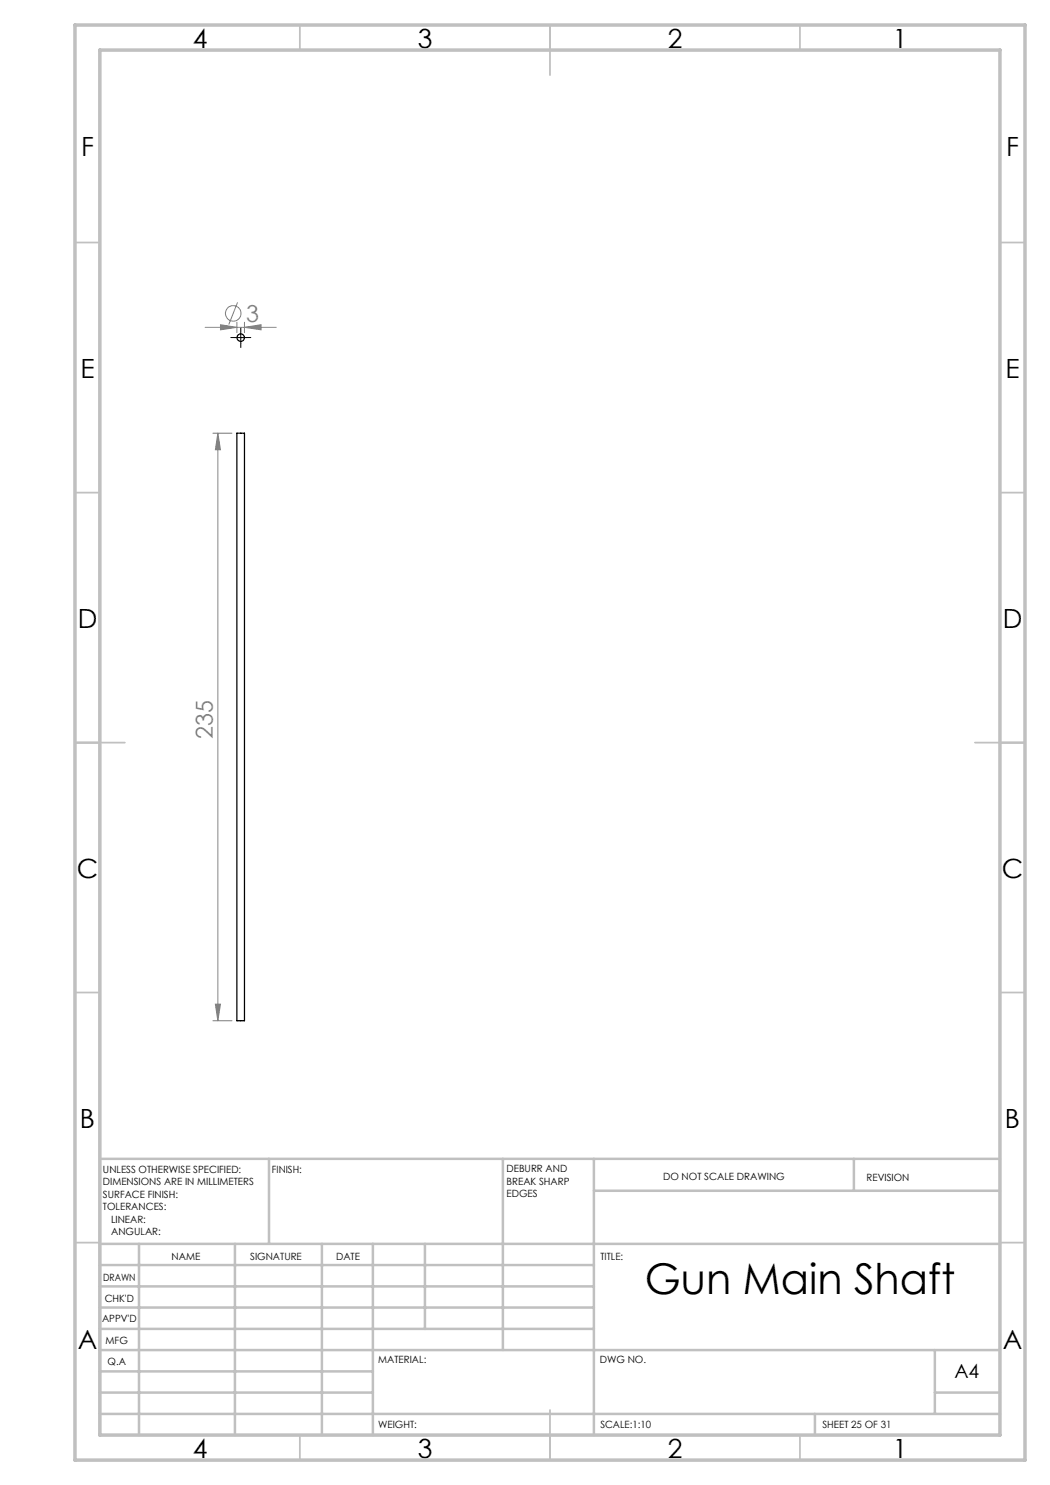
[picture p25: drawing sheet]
<svg xmlns="http://www.w3.org/2000/svg" width="210mm" height="297mm" viewBox="0 0 210 297" stroke-linecap="round" stroke-linejoin="round" font-family="sans-serif">
<defs><g id="words">
<text font-size="8.5" x="129" y="258.8">Gun Main Shaft</text>
<g font-size="5.3">
<text x="38.5" y="9.5">4</text>
<text x="83.5" y="9.5">3</text>
<text x="133.6" y="9.5">2</text>
<text x="178.6" y="9.5">1</text>
<text x="16.2" y="31.3">F</text>
<text x="201.2" y="31.3">F</text>
<text x="16.1" y="75.5">E</text>
<text x="201.1" y="75.5">E</text>
<text x="15.5" y="125.5">D</text>
<text x="200.5" y="125.5">D</text>
<text x="15.4" y="175.5">C</text>
<text x="200.4" y="175.5">C</text>
<text x="16" y="225.5">B</text>
<text x="201" y="225.5">B</text>
<text x="15.5" y="269.8">A</text>
<text x="200.5" y="269.8">A</text>
<text x="38.5" y="291.5">4</text>
<text x="83.5" y="291.5">3</text>
<text x="133.6" y="291.5">2</text>
<text x="178.6" y="291.5">1</text>
</g>
<g font-size="4.7" fill="#808080">
<text x="49.2" y="64.4">3</text>
<text x="42.6" y="147.7" transform="rotate(-90 42.6 147.7)">235</text>
</g>
<text font-size="3.9" x="190.9" y="275.5">A4</text>
<g font-size="2">
<text x="20.6" y="234.6">UNLESS OTHERWISE SPECIFIED:</text>
<text x="20.6" y="237.1">DIMENSIONS ARE IN MILLIMETERS</text>
<text x="20.6" y="239.6">SURFACE FINISH:</text>
<text x="54.4" y="234.6">FINISH:</text>
<text x="101.3" y="234.5">DEBURR AND</text>
<text x="101.3" y="237">BREAK SHARP</text>
<text x="101.3" y="239.5">EDGES</text>
<text x="132.6" y="236">DO NOT SCALE DRAWING</text>
<text x="173.3" y="236.2">REVISION</text>
<text x="20.6" y="242.1">TOLERANCES:</text>
<text x="22.2" y="244.6">LINEAR:</text>
<text x="22.2" y="247.1">ANGULAR:</text>
<text x="34.3" y="252">NAME</text>
<text x="50" y="251.9">SIGNATURE</text>
<text x="67.2" y="251.9">DATE</text>
<text x="120.1" y="251.9">TITLE:</text>
<text x="20.6" y="256.1">DRAWN</text>
<text x="20.9" y="260.3">CHK'D</text>
<text x="20.4" y="264.4">APPV'D</text>
<text x="21.1" y="268.8">MFG</text>
<text x="21.5" y="273">Q.A</text>
<text x="75.6" y="272.5">MATERIAL:</text>
<text x="120" y="272.5">DWG NO.</text>
<text x="75.6" y="285.5">WEIGHT:</text>
<text x="120.1" y="285.6">SCALE:1:10</text>
<text x="164.5" y="285.6">SHEET 25 OF 31</text>
</g>
</g></defs>
<g fill="none" stroke="#808080" stroke-width=".2">
<path d="M41 65.5h14.2M44.1 64.9l3.3 .6-3.3 .5zM47.4 64.4v2.1M47.5 60.5l-1.7 4.4M48.9 65.5l3.3-.6v1.1zM48.9 64.4v2.1M42.6 86.6h3.8M43.6 86.6l.5 3.4h-1zM43.6 86.6v117.5M42.6 204.1h3.8M43.1 200.8h1l-.5 3.3z"/>
<circle cx="46.6" cy="62.7" r="1.55"/>
</g>
<path d="M46.9 67.5h-.7M48.2 66.3v-.8M48.2 68.8v.7M49.4 67.5h.8" fill="none" stroke="#000" stroke-width=".2" stroke-dasharray="15.2 1.3 1.3 1.3"/>
<path d="M46.9 67.5h2.5M48.2 66.3v2.5" fill="none" stroke="#000" stroke-width=".2"/>
<g fill="none" stroke="#c0c0c0" stroke-width=".35">
<path d="M60 5v5M110 5v10M160 5v5M15 48.5h5M200 48.5h5M15 98.5h5M200 98.5h5M15 148.5h10M195 148.5h10M15 198.5h5M200 198.5h5M15 248.5h5"/>
<path d="M200 248.5h5M60 287v5M110 282v10M160 287v5"/>
</g>
<g fill="none" stroke="#c0c0c0" stroke-width=".5">
<path d="M53.8 231.8v17M100.6 231.8v38.2M118.8 231.8v55.2M118.8 238.2h81.2M170.8 231.8v6.4M200 231.8h-180v55.2M20 248.8h180M20 257.3h98.8M20 253h98.8M27.8 248.8v38.2M47 248.8v38.2M64.4 248.8v38.2"/>
<path d="M74.6 248.8v38.2M85 248.8v17M20 265.8h98.8M20 261.5h98.8M20 278.5h54.6M20 274.3h54.6M20 270h180M187 278.5h13M187 270v12.8M20 282.8h180M163 282.8v4.2"/>
</g>
<path d="M15 5h190v287h-190zM20 10h180v277h-180z" fill="none" stroke="#c0c0c0" stroke-width=".7"/>
<g fill="#808080">
<path d="M44.1 64.9l3.3 .6-3.3 .5zM48.9 65.5l3.3-.6v1.1z"/>
<path d="M43.6 86.6l.5 3.4h-1zM43.1 200.8h1l-.5 3.3z"/>
</g>
<g fill="none" stroke="#000" stroke-width=".25">
<path d="M47.4 86.6h1.5v117.5h-1.5z"/>
<circle cx="48.1" cy="67.5" r=".75"/>
</g>
<use href="#words"/>
</svg>
